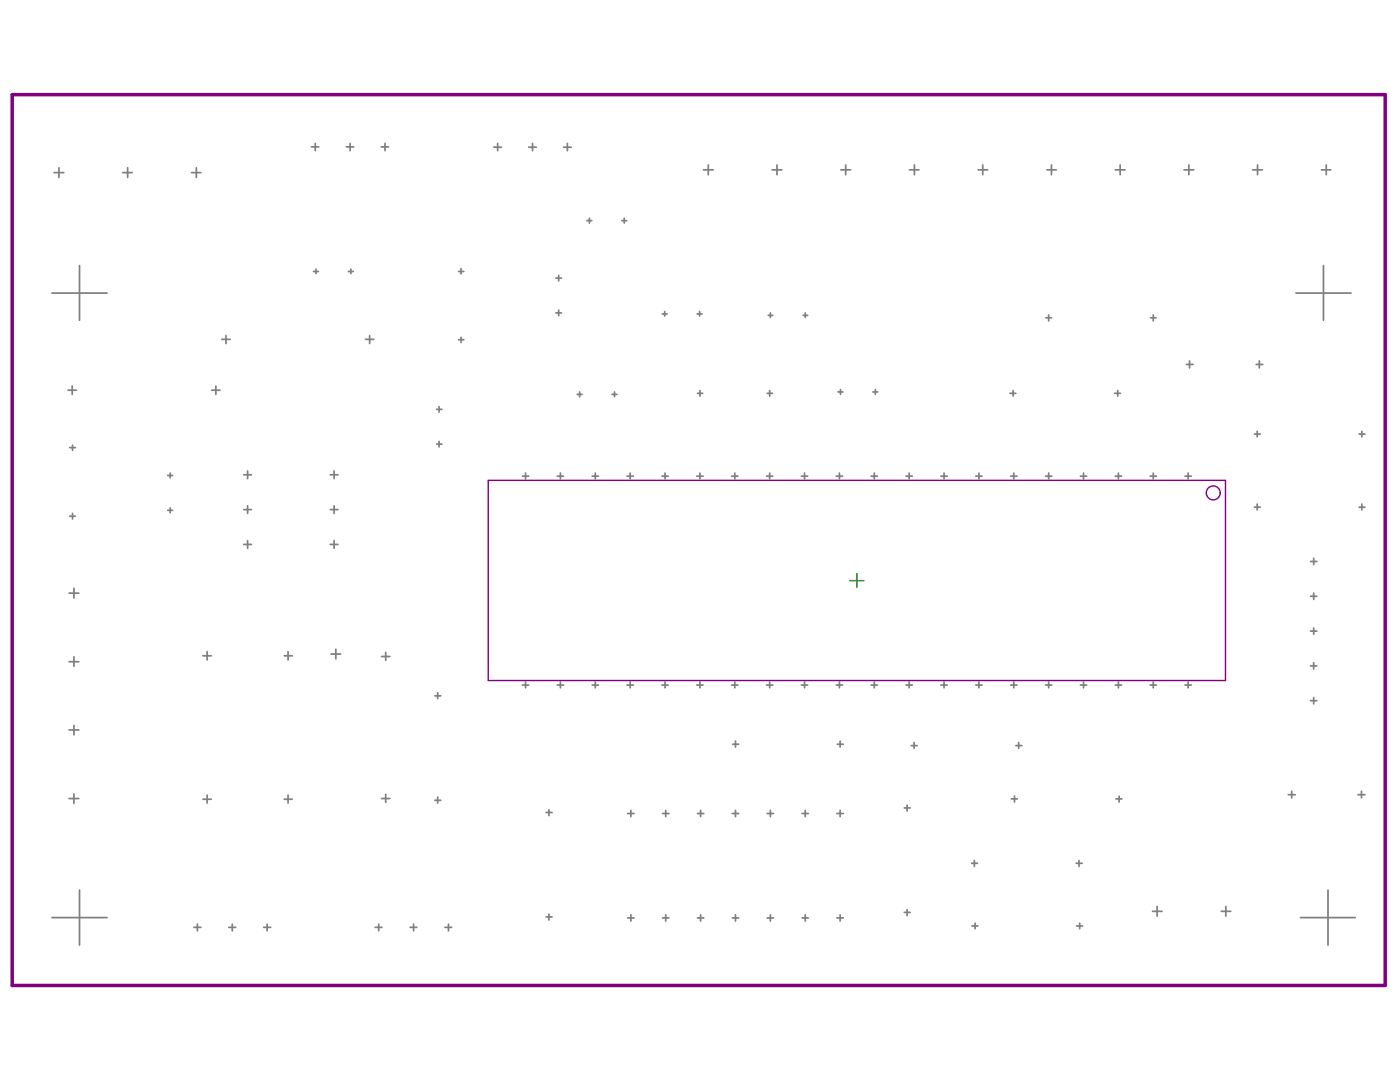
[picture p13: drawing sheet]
<svg xmlns="http://www.w3.org/2000/svg" width="279mm" height="216mm" viewBox="0 0 279 216" stroke-linecap="round" stroke-linejoin="round" font-family="sans-serif">
<path d="M169.4 115.6h2.8M170.8 114.3v2.7" fill="none" stroke="#008000" stroke-width=".28"/>
<g fill="none" stroke="#800080" stroke-width=".28">
<path d="M97.3 95.7h147v39.8h-147z"/>
<circle cx="241.8" cy="98.2" r="1.39"/>
</g>
<path d="M2.4 18.9h273.7v177.4h-273.7z" fill="none" stroke="#800080" stroke-width=".7"/>
<g fill="none" stroke="#808080" stroke-width=".35">
<path d="M10.8 34.4h1.9M11.7 33.4v2M24.5 34.4h1.8M25.4 33.4v2M38.2 34.4h1.8M39.1 33.4v2M62.1 29.3h1.4M62.8 28.6v1.4M69 29.3h1.5M69.8 28.6v1.4M76 29.3h1.4M76.7 28.6v1.4"/>
<path d="M98.4 29.3h1.6M99.2 28.6v1.4M105.4 29.3h1.5M106.1 28.6v1.4M112.3 29.3h1.6M113.1 28.6v1.4M140.2 33.8h1.9M141.2 32.9v1.9M153.9 33.8h1.9M154.9 32.9v1.9M167.6 33.8h1.9M168.6 32.9v1.9"/>
<path d="M181.3 33.8h1.9M182.3 32.9v1.9M195 33.8h1.9M195.9 32.9v1.9M208.7 33.8h1.8M209.6 32.9v1.9M222.3 33.8h1.9M223.3 32.9v1.9M236 33.8h1.9M237 32.9v1.9M249.7 33.8h1.9M250.7 32.9v1.9"/>
<path d="M263.4 33.8h1.9M264.3 32.9v1.9M10.4 58.4h10.9M15.8 52.9v10.9M62.5 54.1h1M63 53.6v.9M69.4 54.1h1M69.9 53.6v.9M91.4 54.1h1M91.9 53.5v1.1M110.8 55.4h1.1M111.4 54.8v1.1"/>
<path d="M117 44h1M117.5 43.5v.9M123.9 44h1M124.4 43.5v.9M258.3 58.4h11M263.8 52.9v10.9M13.6 77.7h1.6M14.4 76.9v1.6M42.2 77.7h1.7M43 76.9v1.6M44.2 67.6h1.7M45 66.8v1.6"/>
<path d="M72.8 67.6h1.7M73.7 66.8v1.6M91.4 67.7h1M91.9 67.2v1M110.8 62.3h1.1M111.4 61.8v1.1M115 78.5h1M115.5 78.1v.9M122 78.5h1M122.5 78.1v.9M132 62.5h1M132.5 62v.9"/>
<path d="M139 62.5h.9M139 78.3h1.1M139.4 62v.9M139.5 77.8v1.1M152.9 78.3h1.1M153.1 62.8h.9M153.4 77.8v1.1M153.5 62.3v.9M160.1 62.8h.9M160.5 62.3v.9M167 78.1h1M167.5 77.6v.9"/>
<path d="M174 78.1h1M174.5 77.6v.9M201.3 78.3h1.2M201.9 77.8v1.1M208.5 63.3h1.1M209 62.7v1.2M222.2 78.3h1.1M222.8 77.8v1.1M229.3 63.3h1.1M229.9 62.7v1.2M236.5 72.6h1.3M237.1 71.9v1.4"/>
<path d="M250.4 72.6h1.3M251 71.9v1.4M13.9 89.2h1.1M14.5 88.7v1M33.4 94.7h1M33.9 94.2v1M48.6 94.6h1.5M49.4 93.8v1.5M65.8 94.6h1.6M66.6 93.8v1.5M87 88.5h1.1M87 81.5h1.1"/>
<path d="M87.5 81v1.1M87.5 87.9v1.1M104.1 94.8h1.3M104.8 94.2v1.2M111.1 94.8h1.2M111.7 94.2v1.2M118 94.8h1.3M118.7 94.2v1.2M125 94.8h1.2M125.6 94.2v1.2M131.9 94.8h1.3M132.6 94.2v1.2"/>
<path d="M138.9 94.8h1.2M139.5 94.2v1.2M145.8 94.8h1.3M146.5 94.2v1.2M152.8 94.8h1.2M153.4 94.2v1.2M159.7 94.8h1.3M160.4 94.2v1.2M166.7 94.8h1.2M167.3 94.2v1.2M173.6 94.8h1.3M174.3 94.2v1.2"/>
<path d="M180.6 94.8h1.2M181.2 94.2v1.2M187.5 94.8h1.3M188.2 94.2v1.2M194.5 94.8h1.2M195.1 94.2v1.2M201.4 94.8h1.3M202.1 94.2v1.2M208.4 94.8h1.2M209 94.2v1.2M215.3 94.8h1.3M216 94.2v1.2"/>
<path d="M222.3 94.8h1.2M222.9 94.2v1.2M229.2 94.8h1.3M229.9 94.2v1.2M236.2 94.8h1.2M236.8 94.2v1.2M250 86.5h1.2M250.6 85.9v1.1M270.9 86.5h1.2M271.4 85.9v1.1M13.8 118.1h1.9M13.9 102.8h1.1"/>
<path d="M14.5 102.3v1.1M14.7 117.2v1.9M33.4 101.6h1M33.9 101.2v.9M48.6 108.4h1.5M48.6 101.5h1.5M49.4 100.7v1.6M49.4 107.7v1.5M65.8 108.4h1.6M65.8 101.5h1.6M66.6 100.7v1.6M66.6 107.7v1.5"/>
<path d="M250 101h1.2M250.6 100.4v1.2M261.2 111.8h1.3M261.2 118.8h1.3M261.8 111.2v1.3M261.8 118.1v1.3M270.9 101h1.2M271.4 100.4v1.2M13.8 131.8h1.9M14.7 130.8v1.9M40.5 130.6h1.6M41.3 129.8v1.6"/>
<path d="M56.7 130.6h1.6M57.4 129.8v1.6M66 130.3h1.9M66.9 129.3v1.9M76 130.8h1.7M76.9 129.9v1.6M86.7 138.6h1.2M87.2 138v1.1M104.1 136.4h1.3M104.8 135.8v1.2M111.1 136.4h1.2M111.7 135.8v1.2"/>
<path d="M118 136.4h1.3M118.7 135.8v1.2M125 136.4h1.2M125.6 135.8v1.2M131.9 136.4h1.3M132.6 135.8v1.2M138.9 136.4h1.2M139.5 135.8v1.2M145.8 136.4h1.3M146.5 135.8v1.2M152.8 136.4h1.2M153.4 135.8v1.2"/>
<path d="M159.7 136.4h1.3M160.4 135.8v1.2M166.7 136.4h1.2M167.3 135.8v1.2M173.6 136.4h1.3M174.3 135.8v1.2M180.6 136.4h1.2M181.2 135.8v1.2M187.5 136.4h1.3M188.2 135.8v1.2M194.5 136.4h1.2M195.1 135.8v1.2"/>
<path d="M201.4 136.4h1.3M202.1 135.8v1.2M208.4 136.4h1.2M209 135.8v1.2M215.3 136.4h1.3M216 135.8v1.2M222.3 136.4h1.2M222.9 135.8v1.2M229.2 136.4h1.3M229.9 135.8v1.2M236.2 136.4h1.2M236.8 135.8v1.2"/>
<path d="M261.2 132.6h1.3M261.2 139.6h1.3M261.2 125.7h1.3M261.8 125.1v1.2M261.8 132v1.3M261.8 138.9v1.3M13.8 159h1.9M13.8 145.4h1.9M14.7 144.5v1.9M14.7 158.1v1.9M40.5 159.2h1.6M41.3 158.4v1.5"/>
<path d="M56.7 159.2h1.6M57.4 158.4v1.5M76 159h1.7M76.9 158.2v1.6M86.7 159.4h1.2M87.2 158.8v1.1M146 148.2h1.2M146.6 147.6v1.2M166.9 148.2h1.2M167.5 147.6v1.2M181.6 148.5h1.2M182.2 147.9v1.2"/>
<path d="M201.6 159.1h1.2M202.2 158.6v1.1M202.5 148.5h1.2M203 147.9v1.2M222.4 159.1h1.2M223.1 158.6v1.1M256.8 158.3h1.4M257.5 157.6v1.3M270.7 158.3h1.4M271.4 157.6v1.3M15.8 177.3v10.9M108.9 161.8h1.1"/>
<path d="M109.4 161.3v1.1M125.1 162h1.3M125.7 161.4v1.3M132.1 162h1.2M132.7 161.4v1.3M139 162h1.3M139.6 161.4v1.3M146 162h1.2M146.6 161.4v1.3M152.9 162h1.3M153.5 161.4v1.3M159.9 162h1.2"/>
<path d="M160.5 161.4v1.3M166.8 162h1.3M167.5 161.4v1.3M180.2 160.9h1.2M180.8 160.4v1.1M193.7 171.9h1.1M194.2 171.4v1.2M214.5 171.9h1.2M215.1 171.4v1.2M264.7 177.3v10.9M10.4 182.8h10.9M38.6 184.7h1.4"/>
<path d="M39.3 184.1v1.3M45.6 184.7h1.4M46.3 184.1v1.3M52.6 184.7h1.3M53.2 184.1v1.3M74.8 184.7h1.3M75.5 184.1v1.3M81.7 184.7h1.4M82.4 184.1v1.3M88.7 184.7h1.3M89.4 184.1v1.3M108.9 182.6h1.1"/>
<path d="M109.4 182.1v1.1M125.1 182.8h1.3M125.7 182.2v1.3M132.1 182.8h1.2M132.7 182.2v1.3M139 182.8h1.3M139.6 182.2v1.3M146 182.8h1.2M146.6 182.2v1.3M152.9 182.8h1.3M153.5 182.2v1.3M159.9 182.8h1.2"/>
<path d="M160.5 182.2v1.3M166.8 182.8h1.3M167.5 182.2v1.3M180.2 181.7h1.2M180.8 181.2v1.1M193.7 184.4h1.2M194.4 183.9v1.1M214.6 184.4h1.2M215.2 183.9v1.1M229.7 181.5h1.9M230.6 180.5v2M243.4 181.5h1.9"/>
<path d="M244.3 180.5v2M259.2 182.8h10.9"/>
</g>
</svg>
